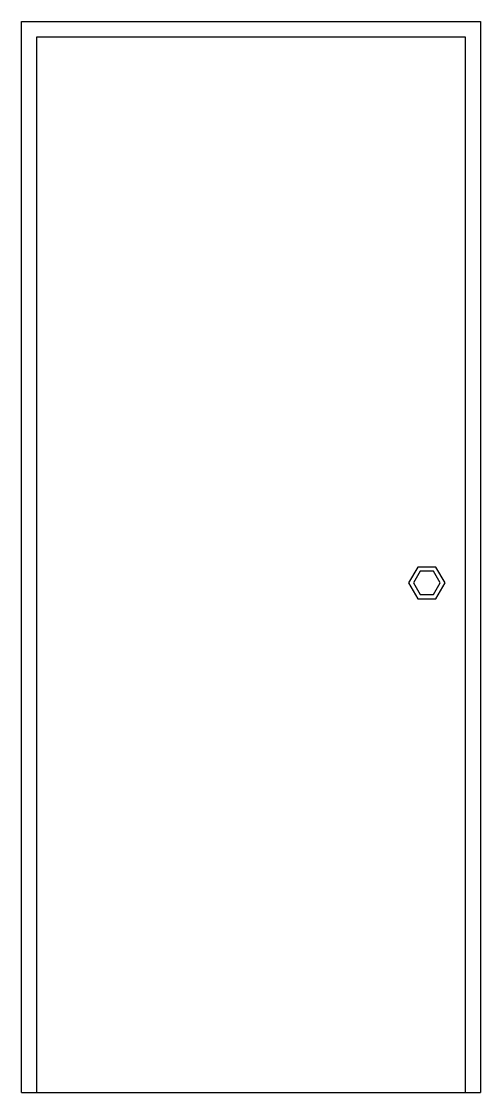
# Model space of a CAD drawing. Extents: x 6.78 to 7.68, y 35.57 to 37.67.
import ezdxf

# ---------------------------------------------------------------- set-up
doc = ezdxf.new("R2010")
doc.units = 0
doc.header["$MEASUREMENT"] = 0
doc.layers.get('0').update_dxf_attribs({"linetype": 'CONTINUOUS'})
doc.layers.add('DESNIVEL', color=1, linetype='CONTINUOUS')

msp = doc.modelspace()

# ---------------------------------------------------------------- linework, layer by layer
for points in [[(6.777, 35.5678), (6.777, 37.6678), (7.677, 37.6678), (7.677, 35.5678)], [(6.807, 35.5678), (6.807, 37.6378), (7.647, 37.6378), (7.647, 35.5678)]]:
    msp.add_lwpolyline(points)
for points in [[(7.5538, 36.5978), (7.5359, 36.5669), (7.5538, 36.536), (7.5895, 36.536), (7.6074, 36.5669), (7.5895, 36.5978)], [(7.5584, 36.5898), (7.5452, 36.5669), (7.5584, 36.544), (7.5849, 36.544), (7.5981, 36.5669), (7.5849, 36.5898)]]:
    msp.add_lwpolyline(points, close=True)
at = {"layer": 'DESNIVEL'}
msp.add_line((6.777, 35.5678), (7.677, 35.5678), dxfattribs=at)

doc.saveas('drawing.dxf')
